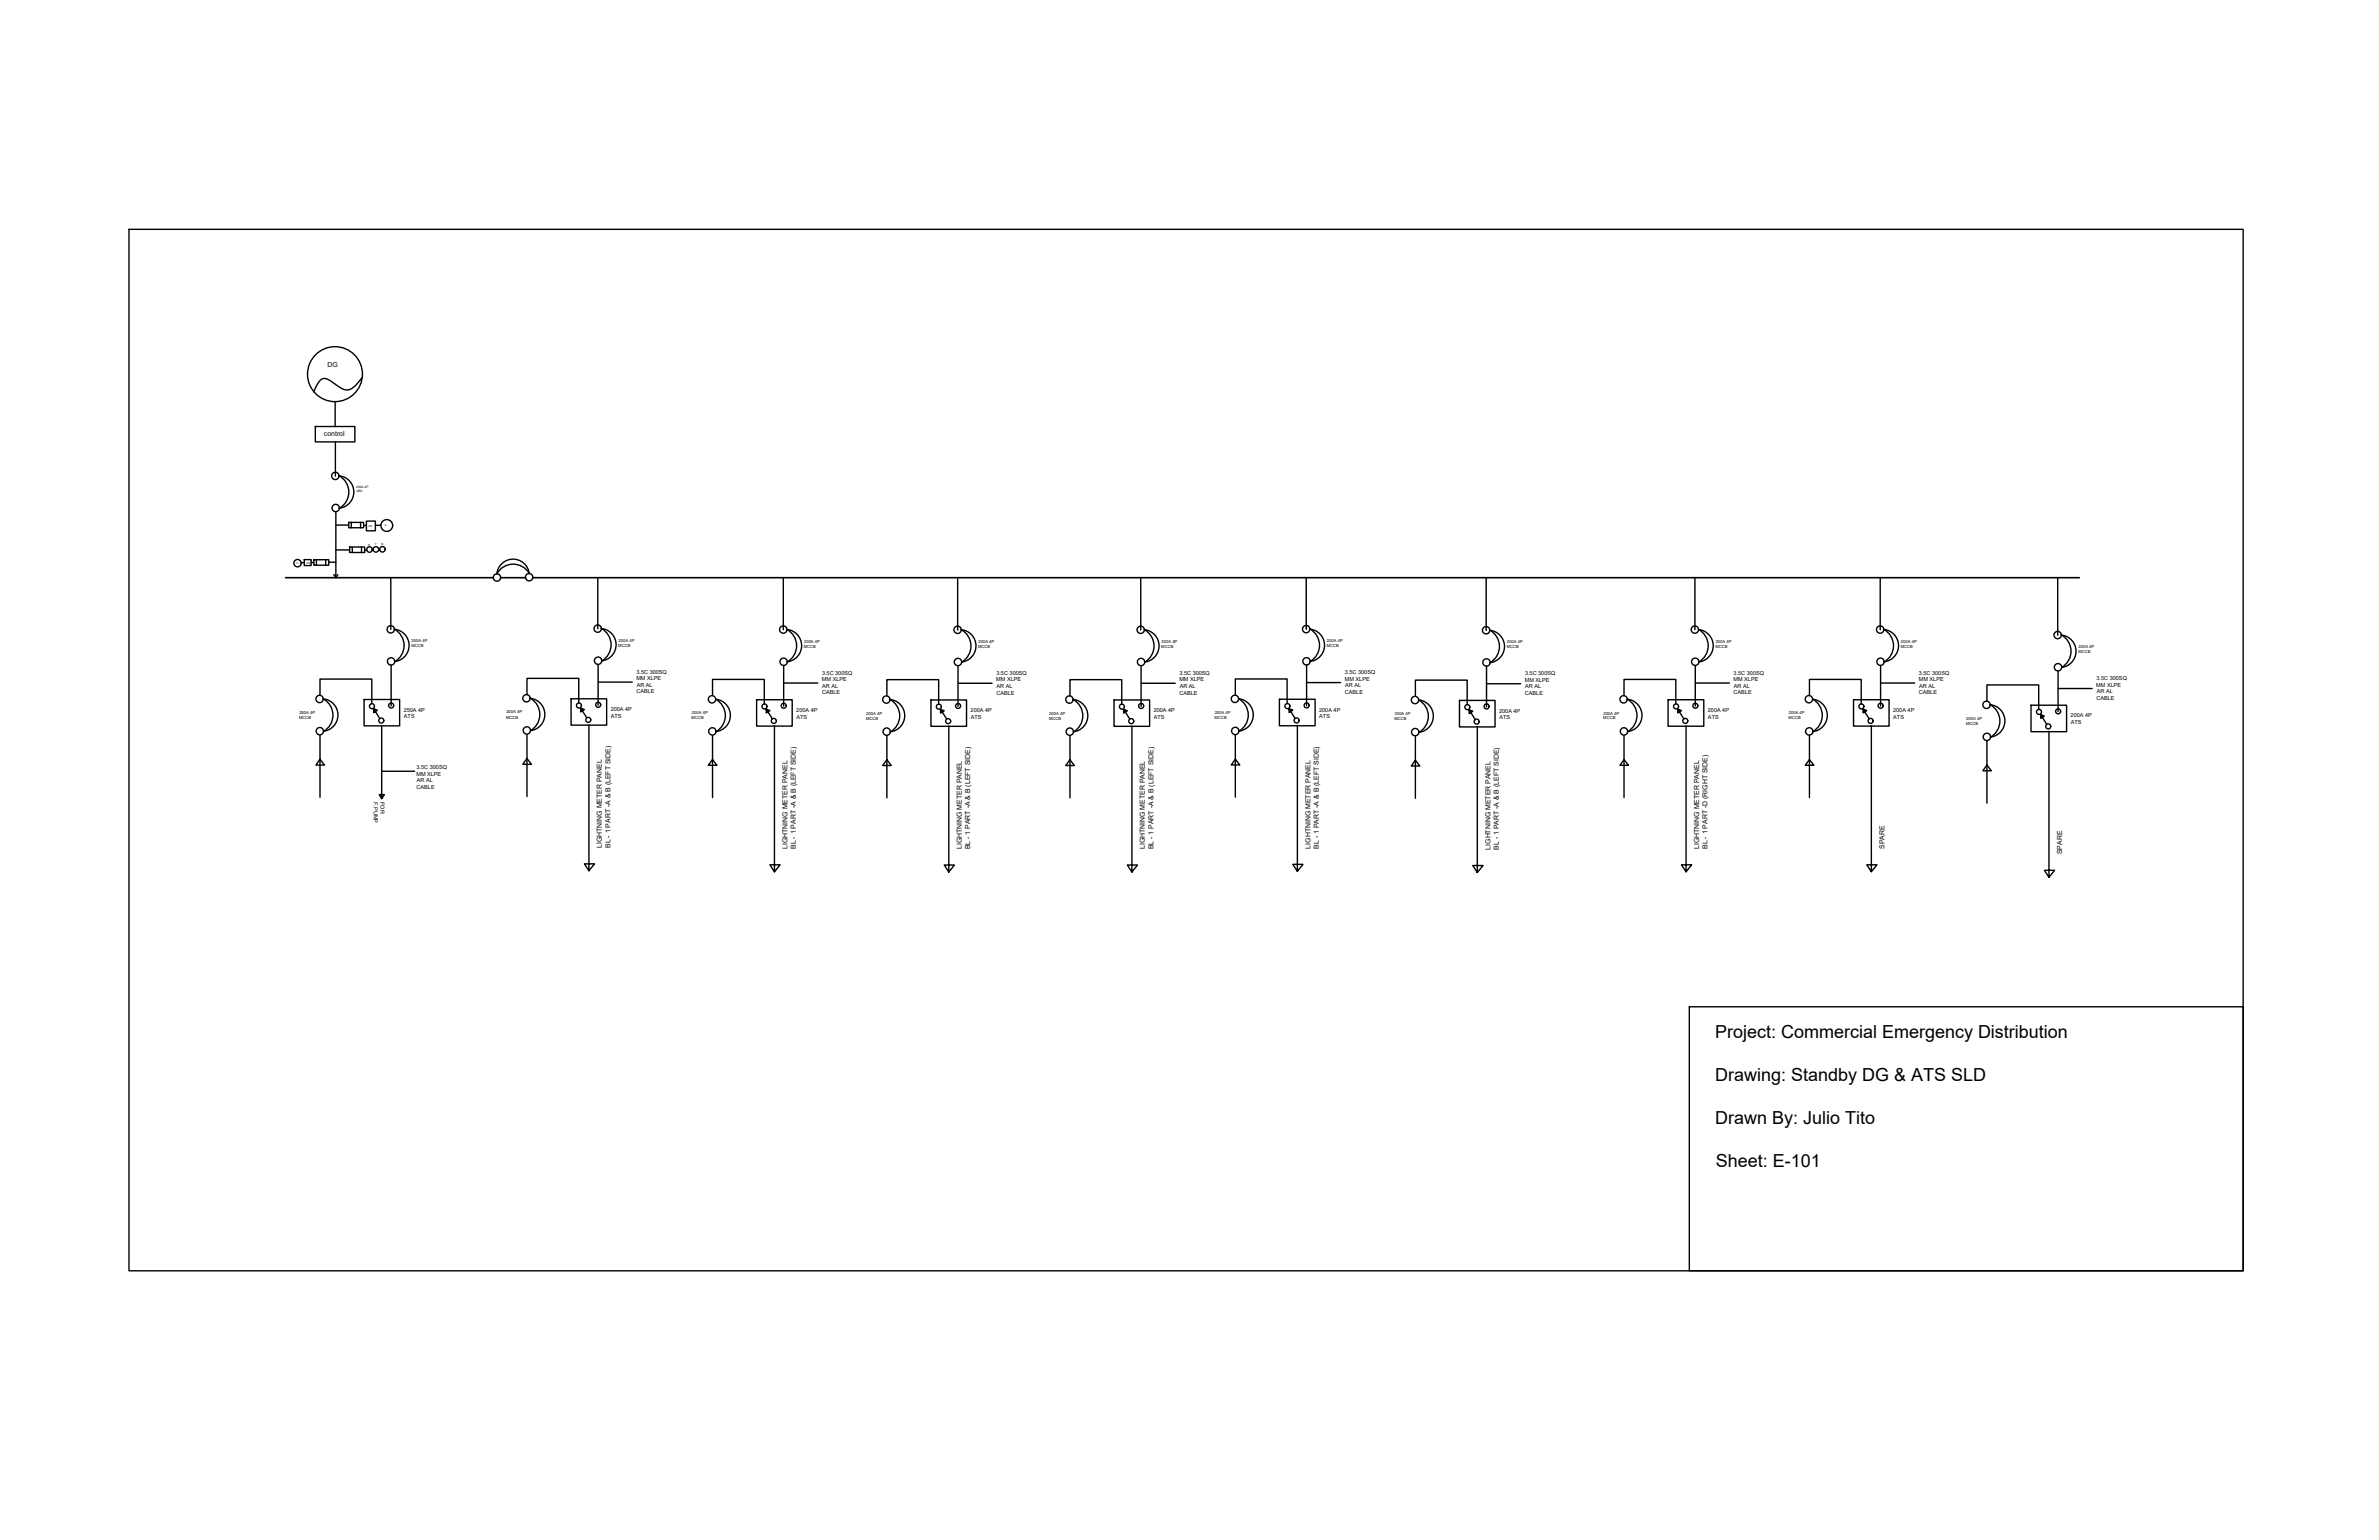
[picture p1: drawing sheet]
<svg xmlns="http://www.w3.org/2000/svg" width="432mm" height="279mm" viewBox="0 0 432 279" stroke-linecap="round" stroke-linejoin="round" font-family="sans-serif">
<defs><g id="words">
<g font-size="3.3">
<text x="311.3" y="188.4">Project: Commercial Emergency Distribution</text>
<text x="311.3" y="196.2">Drawing: Standby DG &amp; ATS SLD</text>
<text x="311.3" y="204">Drawn By: Julio Tito</text>
<text x="311.4" y="211.8">Sheet: E-101</text>
</g>
<g font-size="1.3">
<text x="59.4" y="66.6">DG</text>
<text x="58.8" y="79.1">control</text>
<text x="109.3" y="153.9" transform="rotate(-90 109.3 153.9)">LIGHTNING METER PANEL</text>
<text x="110.8" y="153.9" transform="rotate(-90 110.8 153.9)">BL - 1 PART -A &amp; B (LEFT SIDE)</text>
<text x="142.9" y="154" transform="rotate(-90 142.9 154)">LIGHTNING METER PANEL</text>
<text x="144.5" y="154" transform="rotate(-90 144.5 154)">BL - 1 PART -A &amp; B (LEFT SIDE)</text>
<text x="174.6" y="154.1" transform="rotate(-90 174.6 154.1)">LIGHTNING METER PANEL</text>
<text x="176.1" y="154.1" transform="rotate(-90 176.1 154.1)">BL - 1 PART -A &amp; B (LEFT SIDE)</text>
<text x="207.8" y="154.1" transform="rotate(-90 207.8 154.1)">LIGHTNING METER PANEL</text>
<text x="209.3" y="154.1" transform="rotate(-90 209.3 154.1)">BL - 1 PART -A &amp; B (LEFT SIDE)</text>
<text x="237.8" y="154" transform="rotate(-90 237.8 154)">LIGHTNING METER PANEL</text>
<text x="239.4" y="154" transform="rotate(-90 239.4 154)">BL - 1 PART -A &amp; B (LEFT SIDE)</text>
<text x="270.5" y="154.1" transform="rotate(-90 270.5 154.1)">LIGHTNING METER PANEL</text>
<text x="272" y="154.1" transform="rotate(-90 272 154.1)">BL - 1 PART -A &amp; B (LEFT SIDE)</text>
<text x="308.4" y="154" transform="rotate(-90 308.4 154)">LIGHTNING METER PANEL</text>
<text x="309.9" y="154" transform="rotate(-90 309.9 154)">BL - 1 PART -D (RIGHT SIDE)</text>
<text x="342" y="154" transform="rotate(-90 342 154)">SPARE</text>
<text x="374.3" y="155" transform="rotate(-90 374.3 155)">SPARE</text>
</g>
<g font-size="1">
<text x="115.5" y="123.4">MM XLPE</text>
<text x="115.5" y="122.2">3.5C 300SQ</text>
<text x="115.5" y="125.8">CABLE</text>
<text x="115.6" y="124.6">AR AL</text>
<text x="149.2" y="123.6">MM XLPE</text>
<text x="149.2" y="122.4">3.5C 300SQ</text>
<text x="149.2" y="126">CABLE</text>
<text x="149.2" y="124.8">AR AL</text>
<text x="180.8" y="123.6">MM XLPE</text>
<text x="180.8" y="122.4">3.5C 300SQ</text>
<text x="180.9" y="124.8">AR AL</text>
<text x="214.1" y="123.6">MM XLPE</text>
<text x="214.1" y="122.4">3.5C 300SQ</text>
<text x="214.1" y="124.8">AR AL</text>
<text x="244.1" y="123.5">MM XLPE</text>
<text x="244.1" y="122.3">3.5C 300SQ</text>
<text x="244.1" y="125.9">CABLE</text>
<text x="244.2" y="124.7">AR AL</text>
<text x="276.8" y="123.7">MM XLPE</text>
<text x="276.8" y="122.5">3.5C 300SQ</text>
<text x="276.8" y="124.9">AR AL</text>
<text x="314.6" y="123.6">MM XLPE</text>
<text x="314.7" y="122.4">3.5C 300SQ</text>
<text x="314.7" y="126">CABLE</text>
<text x="314.7" y="124.8">AR AL</text>
<text x="348.3" y="123.6">MM XLPE</text>
<text x="348.3" y="122.4">3.5C 300SQ</text>
<text x="348.3" y="126">CABLE</text>
<text x="348.3" y="124.8">AR AL</text>
<text x="380.5" y="124.6">MM XLPE</text>
<text x="380.5" y="123.4">3.5C 300SQ</text>
<text x="380.6" y="125.8">AR AL</text>
<text x="73.3" y="129.1">250A 4P</text>
<text x="73.3" y="130.3">ATS</text>
<text x="110.8" y="129">200A 4P</text>
<text x="110.9" y="130.2">ATS</text>
<text x="144.5" y="129.2">200A 4P</text>
<text x="144.5" y="130.4">ATS</text>
<text x="176.2" y="129.2">200A 4P</text>
<text x="176.2" y="130.4">ATS</text>
<text x="180.8" y="126">CABLE</text>
<text x="209.4" y="129.2">200A 4P</text>
<text x="209.4" y="130.4">ATS</text>
<text x="214.1" y="126">CABLE</text>
<text x="239.4" y="129.1">200A 4P</text>
<text x="239.5" y="130.3">ATS</text>
<text x="272.1" y="129.3">200A 4P</text>
<text x="272.1" y="130.5">ATS</text>
<text x="276.8" y="126.1">CABLE</text>
<text x="310" y="129.2">200A 4P</text>
<text x="310" y="130.4">ATS</text>
<text x="343.6" y="129.2">200A 4P</text>
<text x="343.6" y="130.4">ATS</text>
<text x="375.8" y="130.2">200A 4P</text>
<text x="375.9" y="131.4">ATS</text>
<text x="380.5" y="127">CABLE</text>
<text x="75.6" y="140.7">MM XLPE</text>
<text x="75.6" y="139.5">3.5C 300SQ</text>
<text x="75.6" y="143.1">CABLE</text>
<text x="75.6" y="141.9">AR AL</text>
<text x="67.9" y="145.5" transform="rotate(90 67.9 145.5)">F.PUMP</text>
<text x="69.1" y="145.5" transform="rotate(90 69.1 145.5)">FOR</text>
</g>
<g font-size=".8">
<text x="74.7" y="117.5">MCCB</text>
<text x="74.7" y="116.6">250A 4P</text>
<text x="112.2" y="117.3">MCCB</text>
<text x="112.3" y="116.4">200A 4P</text>
<text x="145.9" y="117.5">MCCB</text>
<text x="145.9" y="116.6">200A 4P</text>
<text x="177.5" y="117.6">MCCB</text>
<text x="177.6" y="116.6">200A 4P</text>
<text x="210.8" y="117.6">MCCB</text>
<text x="210.8" y="116.6">200A 4P</text>
<text x="240.8" y="117.4">MCCB</text>
<text x="240.9" y="116.5">200A 4P</text>
<text x="273.5" y="117.6">MCCB</text>
<text x="273.5" y="116.7">200A 4P</text>
<text x="311.4" y="117.5">MCCB</text>
<text x="311.4" y="116.6">200A 4P</text>
<text x="345" y="117.5">MCCB</text>
<text x="345" y="116.6">200A 4P</text>
<text x="377.2" y="118.5">MCCB</text>
<text x="377.3" y="117.6">200A 4P</text>
<text x="54.3" y="130.5">MCCB</text>
<text x="54.3" y="129.6">250A 4P</text>
<text x="91.9" y="130.4">MCCB</text>
<text x="91.9" y="129.4">200A 4P</text>
<text x="125.5" y="130.5">MCCB</text>
<text x="125.6" y="129.6">200A 4P</text>
<text x="157.2" y="130.6">MCCB</text>
<text x="157.2" y="129.7">200A 4P</text>
<text x="190.4" y="130.6">MCCB</text>
<text x="190.5" y="129.7">200A 4P</text>
<text x="220.5" y="130.5">MCCB</text>
<text x="220.5" y="129.6">200A 4P</text>
<text x="253.1" y="130.7">MCCB</text>
<text x="253.2" y="129.8">200A 4P</text>
<text x="291" y="130.5">MCCB</text>
<text x="291" y="129.6">200A 4P</text>
<text x="324.6" y="130.5">MCCB</text>
<text x="324.7" y="129.6">200A 4P</text>
<text x="356.8" y="131.5">MCCB</text>
<text x="356.9" y="130.6">200A 4P</text>
</g>
<g font-size=".6">
<text x="64.7" y="88.6">400A 4P</text>
<text x="64.7" y="89.3">ABC</text>
</g>
<g font-size=".5">
<text x="66.9" y="95.5">AS</text>
<text x="69.9" y="95.5">A</text>
<text x="66.8" y="99">R</text>
<text x="68.1" y="98.9">Y</text>
<text x="69.3" y="98.9">B</text>
<text x="53.8" y="102.4">V</text>
<text x="55.6" y="102.2">VS</text>
</g>
</g></defs>
<!-- layer: 0 -->
<g fill="none" stroke="#000" stroke-width=".25">
<path d="M23.4 41.6h383.7v189h-383.7zM57.2 77.4h7.2v2.8h-7.2zM60.8 72.9v4.5M65.8 68.4l-.5 .7a2.85 2.85 0 0 1-2.6 1.6l-1-.4-1.6-1.2a1.4 1.4 0 0 0-2.4 .4l-.7 1.5M60.9 80.2v6.2M61 92.9v11.9l-.4-.6M61 95.3h2.3M61 99.8h2.5M61.5 86.3a2.95 2.95 0 0 1 2.7 2.9 2.95 2.95 0 0 1-2.6 3 3.4 3.4 0 0 0-.1-5.9zM63.3 94.8h2.7v1h-2.7zM63.5 99.2h2.7v1h-2.7zM63.8 94.8v1"/>
<path d="M63.9 99.2v1M65.4 94.8v1M65.6 99.2v1M66 95.3h.5v-.8h1.6v1.8h-1.6v-1M66.2 99.8h.4M67.6 99.8h.1M68.1 95.3h1M68.7 99.8h.2M54.7 102.1h.5M55.2 101.5h1.3v1.1h-1.3zM56.5 102.1h.4M57 101.6h2.7v.9h-2.7z"/>
<path d="M57.4 101.6v.9M59.1 101.6v.9M59.7 102h1.3M61.3 104.3l-.3 .5M70.9 104.8v9.4M71.6 114.2a2.95 2.95 0 0 1 2.7 2.9 2.95 2.95 0 0 1-2.7 2.9M71.6 114.2a3.4 3.4 0 0 1 0 5.8M90.2 104.1a3.4 3.4 0 0 1 5.9 0 2.95 2.95 0 0 0-3-2.7 2.95 2.95 0 0 0-2.9 2.7M108.5 104.8v9.3M109.1 114a2.95 2.95 0 0 1 2.7 2.9 2.95 2.95 0 0 1-2.6 3M109.2 114a3.4 3.4 0 0 1 0 5.9M142.2 104.8v9.5"/>
<path d="M142.8 114.2a2.95 2.95 0 0 1 2.7 2.9 2.95 2.95 0 0 1-2.6 3M142.8 114.2a3.4 3.4 0 0 1 .1 5.9M173.8 105v9.3M174.5 114.2a2.95 2.95 0 0 1 2.6 3 2.95 2.95 0 0 1-2.6 2.9M174.5 114.2a3.4 3.4 0 0 1 0 5.9M207.1 104.8v9.5M207.7 114.2a2.95 2.95 0 0 1 2.7 3 2.95 2.95 0 0 1-2.6 2.9M207.7 114.2a3.4 3.4 0 0 1 .1 5.9M237.1 104.9v9.3M237.7 114.1a2.97 2.97 0 0 1 2.7 2.9 2.97 2.97 0 0 1-2.6 3 3.4 3.4 0 0 0-.1-5.9zM269.7 104.8v9.6M270.4 114.3a3.4 3.4 0 0 1 .1 5.9 2.95 2.95 0 0 0 2.6-2.9 2.95 2.95 0 0 0-2.7-3"/>
<path d="M307.6 104.8v9.5M308.3 114.2a2.97 2.97 0 0 1 2.7 2.9 2.97 2.97 0 0 1-2.7 3 3.4 3.4 0 0 0 0-5.9zM341.3 104.8v9.5M341.9 114.2a2.95 2.95 0 0 1 2.7 2.9 2.95 2.95 0 0 1-2.6 3M341.9 114.2a3.4 3.4 0 0 1 .1 5.9M373.5 104.8v10.4M374.1 115.2a2.95 2.95 0 0 1 2.7 2.9 2.95 2.95 0 0 1-2.6 3M374.1 115.2a3.4 3.4 0 0 1 .1 5.9M58.1 126.2v-3h9.4v4.5M58.1 133.4v11.2M58.1 137.7l-.8 1.1h1.6l-.8-1.1M58.7 126.8a2.95 2.95 0 0 1 2.6 2.9 2.95 2.95 0 0 1-2.6 3 3.4 3.4 0 0 0 0-5.9z"/>
<path d="M66.1 126.9h6.4v4.8h-6.4zM67.8 128.6l.7 .3-.7 .4v-.7l1.1 1.8M69.3 131.7v13.2l-.5-.7h1l-.5 .7M69.3 139.9h5.9M71 120.7v7.4M95.7 126v-2.9h9.4v4.4M95.7 133.3v11.2M95.7 137.6l-.8 1.1h1.6l-.8-1.1M96.2 126.7a2.95 2.95 0 0 1 2.7 2.9 2.95 2.95 0 0 1-2.6 3M96.2 126.7a3.4 3.4 0 0 1 .1 5.9M103.7 126.8h6.4v4.8h-6.4zM105.4 128.5l.7 .2-.7 .5v-.7l1.1 1.8"/>
<path d="M106.9 131.5v26.5l-.8-1.3h1.8l-1 1.3M108.6 120.6v7.3M108.6 123.8h6.1M129.3 126.2v-2.9h9.4v4.4M129.3 133.5v11.2M129.3 137.8l-.7 1h1.5l-.8-1M129.9 126.9a2.95 2.95 0 0 1 2.7 2.9 2.95 2.95 0 0 1-2.6 2.9M129.9 126.9a3.4 3.4 0 0 1 .1 5.8M137.3 127h6.5v4.7h-6.5zM139.1 128.6l.6 .3-.6 .4v-.7l1.1 1.8M140.6 131.6v26.6l-.9-1.3h1.9l-1 1.3M142.2 120.7v7.4"/>
<path d="M142.2 123.9h6.2M161 126.3v-3h9.4v4.5M161 133.5v11.3M161 137.8l-.8 1.1h1.6l-.8-1M161.5 126.9a2.95 2.95 0 0 1 2.7 2.9 2.95 2.95 0 0 1-2.6 3 3.4 3.4 0 0 0-.1-5.9zM169 127h6.4v4.8h-6.4zM170.7 128.7l.7 .3-.7 .4v-.7l1.1 1.8M172.2 131.7v26.5l-.8-1.3h1.8l-1 1.3M173.9 120.8v7.4M173.9 124h6.2M194.2 126.3v-3h9.4v4.5M194.2 133.5v11.3"/>
<path d="M194.2 137.8l-.8 1.1h1.6l-.8-1M194.8 126.9a2.95 2.95 0 0 1 2.6 2.9 2.95 2.95 0 0 1-2.6 3 3.4 3.4 0 0 0 0-5.9zM202.2 127h6.5v4.8h-6.5zM203.9 128.7l.7 .3-.7 .4v-.7l1.2 1.8M205.4 131.7v26.5l-.8-1.3h1.9l-1.1 1.3M207.1 124h6.2M207.1 120.8v7.4M224.2 126.1v-2.9h9.4v4.4M224.2 133.4v11.2M224.3 137.7l-.8 1.1h1.5l-.8-1.1M224.8 126.8a2.95 2.95 0 0 1 2.7 2.9 2.95 2.95 0 0 1-2.6 2.9M224.8 126.8a3.4 3.4 0 0 1 .1 5.9"/>
<path d="M232.2 126.9h6.5v4.8h-6.5zM234 128.6l.7 .2-.7 .5v-.7l1.1 1.8M235.5 131.6v26.5l-.8-1.3h1.8l-1 1.3M237.2 120.6v7.4M237.2 123.8h6.1M256.9 126.4v-3h9.4v4.5M256.9 133.6v11.2M256.9 137.9l-.7 1.1h1.5l-.8-1.1M257.5 127a3.4 3.4 0 0 1 0 5.9 2.95 2.95 0 0 0 2.7-3 2.95 2.95 0 0 0-2.7-2.9M264.9 127.1h6.5v4.8h-6.5zM266.7 128.8l.6 .2-.6 .5v-.7l1.1 1.8M268.1 131.8v26.5l-.8-1.3h1.9l-1.1 1.3"/>
<path d="M269.8 120.9v7.3M269.8 124.1h6.2M294.8 126.2v-2.9h9.4v4.4M294.8 133.5v11.2M294.8 137.8l-.8 1h1.6l-.8-1M295.4 126.9a2.95 2.95 0 0 1 2.6 2.9 2.95 2.95 0 0 1-2.6 2.9M295.4 126.9a3.4 3.4 0 0 1 0 5.8M302.8 127h6.4v4.8h-6.4zM304.5 128.6l.7 .3-.7 .4v-.7l1.1 1.8M306 131.7v26.5l-.8-1.3h1.8l-1 1.3M307.7 123.9h6.2M307.7 120.7v7.4"/>
<path d="M328.4 126.2v-2.9h9.4v4.4M328.4 133.4v11.3M328.4 137.8l-.7 1h1.5l-.8-1M329 126.8a3.4 3.4 0 0 1 0 5.9 2.95 2.95 0 0 0 2.7-2.9 2.95 2.95 0 0 0-2.7-2.9M336.4 127h6.5v4.7h-6.5zM338.2 128.6l.6 .3-.6 .4v-.7l1.1 1.8M339.7 131.6v26.6l-.9-1.3h1.9l-1 1.3M341.3 123.9h6.2M341.3 120.7v7.4M360.6 127.2v-2.9h9.4v4.4M360.6 134.5v11.2M360.7 138.8l-.8 1h1.5l-.8-1"/>
<path d="M361.2 127.8a2.95 2.95 0 0 1 2.7 3 2.95 2.95 0 0 1-2.6 2.9 3.4 3.4 0 0 0-.1-5.9zM368.6 127.9h6.5v4.9h-6.5zM370.4 129.6l.7 .3-.7 .4v-.7l1.1 1.8M371.9 132.7v26.5l-.8-1.3h1.8l-1 1.3M373.5 121.7v7.4M373.5 124.9h6.2M306.6 182.7h100.5v47.9h-100.5z"/>
<circle cx="60.8" cy="67.9" r="5"/>
<circle cx="60.9" cy="86.3" r=".67"/>
<circle cx="60.9" cy="92.2" r=".67"/>
<circle cx="67.1" cy="99.7" r=".5"/>
<circle cx="68.2" cy="99.7" r=".5"/>
<circle cx="69.4" cy="99.7" r=".5"/>
<circle cx="70.2" cy="95.3" r="1.07"/>
<circle cx="54" cy="102.2" r=".67"/>
<circle cx="70.9" cy="114.2" r=".67"/>
<circle cx="71" cy="120" r=".67"/>
<circle cx="90.2" cy="104.8" r=".67"/>
<circle cx="96" cy="104.7" r=".67"/>
<circle cx="108.5" cy="114" r=".67"/>
<circle cx="108.6" cy="119.9" r=".67"/>
<circle cx="142.2" cy="114.2" r=".67"/>
<circle cx="173.8" cy="114.3" r=".67"/>
<circle cx="207" cy="114.3" r=".67"/>
<circle cx="237.1" cy="114.1" r=".67"/>
<circle cx="237.1" cy="120" r=".67"/>
<circle cx="269.7" cy="114.3" r=".67"/>
<circle cx="307.6" cy="114.2" r=".67"/>
<circle cx="341.3" cy="114.2" r=".67"/>
<circle cx="373.5" cy="115.2" r=".67"/>
<circle cx="58" cy="126.8" r=".67"/>
<circle cx="58" cy="132.7" r=".67"/>
<circle cx="67.5" cy="128.1" r=".46"/>
<circle cx="69.2" cy="130.7" r=".46"/>
<circle cx="71" cy="128" r=".46"/>
<circle cx="95.6" cy="126.7" r=".67"/>
<circle cx="95.6" cy="132.5" r=".67"/>
<circle cx="105.1" cy="128" r=".46"/>
<circle cx="106.8" cy="130.6" r=".46"/>
<circle cx="108.6" cy="127.9" r=".46"/>
<circle cx="129.2" cy="126.9" r=".67"/>
<circle cx="129.3" cy="132.7" r=".67"/>
<circle cx="138.8" cy="128.2" r=".46"/>
<circle cx="140.5" cy="130.8" r=".46"/>
<circle cx="142.2" cy="120.1" r=".67"/>
<circle cx="142.3" cy="128" r=".46"/>
<circle cx="160.9" cy="126.9" r=".67"/>
<circle cx="160.9" cy="132.7" r=".67"/>
<circle cx="170.4" cy="128.2" r=".46"/>
<circle cx="172.1" cy="130.8" r=".46"/>
<circle cx="173.9" cy="120.1" r=".67"/>
<circle cx="173.9" cy="128.1" r=".46"/>
<circle cx="194.1" cy="126.9" r=".67"/>
<circle cx="194.2" cy="132.7" r=".67"/>
<circle cx="203.6" cy="128.2" r=".46"/>
<circle cx="205.3" cy="130.8" r=".46"/>
<circle cx="207.1" cy="120.1" r=".67"/>
<circle cx="207.1" cy="128.1" r=".46"/>
<circle cx="224.1" cy="126.8" r=".67"/>
<circle cx="224.2" cy="132.6" r=".67"/>
<circle cx="233.7" cy="128.1" r=".46"/>
<circle cx="235.3" cy="130.7" r=".46"/>
<circle cx="237.2" cy="128" r=".46"/>
<circle cx="256.8" cy="127" r=".67"/>
<circle cx="256.9" cy="132.8" r=".67"/>
<circle cx="266.3" cy="128.3" r=".46"/>
<circle cx="268" cy="130.9" r=".46"/>
<circle cx="269.8" cy="120.2" r=".67"/>
<circle cx="269.8" cy="128.2" r=".46"/>
<circle cx="294.7" cy="126.9" r=".67"/>
<circle cx="294.8" cy="132.7" r=".67"/>
<circle cx="304.2" cy="128.2" r=".46"/>
<circle cx="305.9" cy="130.8" r=".46"/>
<circle cx="307.7" cy="120.1" r=".67"/>
<circle cx="307.7" cy="128" r=".46"/>
<circle cx="328.3" cy="126.9" r=".67"/>
<circle cx="328.4" cy="132.7" r=".67"/>
<circle cx="337.9" cy="128.2" r=".46"/>
<circle cx="339.5" cy="130.8" r=".46"/>
<circle cx="341.3" cy="120.1" r=".67"/>
<circle cx="341.3" cy="128" r=".46"/>
<circle cx="360.6" cy="127.9" r=".67"/>
<circle cx="360.6" cy="133.7" r=".67"/>
<circle cx="370.1" cy="129.2" r=".46"/>
<circle cx="371.8" cy="131.8" r=".46"/>
<circle cx="373.5" cy="121.1" r=".67"/>
<circle cx="373.6" cy="129.1" r=".46"/>
</g>
<path d="M51.8 104.8h37.8M90.9 104.8h4.5M96.7 104.8h280.7" fill="none" stroke="#000" stroke-width=".3"/>
<use href="#words"/>
</svg>
